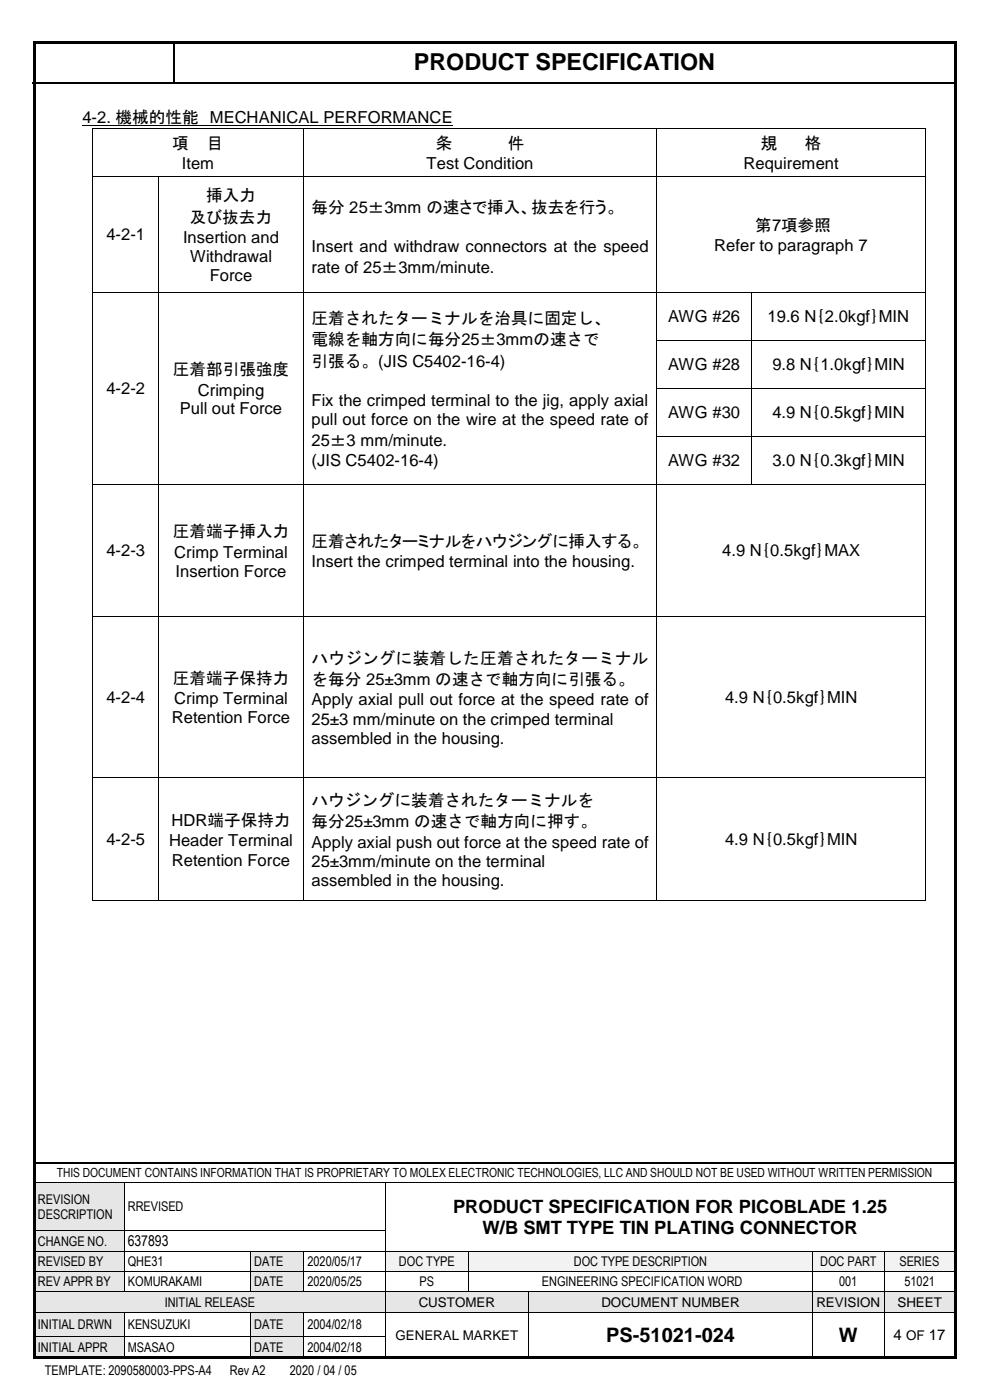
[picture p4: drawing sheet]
<svg xmlns="http://www.w3.org/2000/svg" width="210mm" height="297mm" viewBox="0 0 210 297" stroke-linecap="round" stroke-linejoin="round" font-family="sans-serif">
<defs><g id="words">
<text font-size="5" x="87.8" y="14.9">PRODUCT SPECIFICATION</text>
<g font-size="4.2">
<text x="128.6" y="284.7">PS-51021-024</text>
<text x="178" y="284.7">W</text>
</g>
<g font-size="3.9">
<text x="96.1" y="257.3">PRODUCT SPECIFICATION FOR PICOBLADE 1.25</text>
<text x="102.4" y="261.7">W/B SMT TYPE TIN PLATING CONNECTOR</text>
</g>
<g font-size="3.5">
<text x="17.5" y="26.2">4-2. 機械的性能 MECHANICAL PERFORMANCE</text>
<text x="36.5" y="31.6">項</text>
<text x="38.6" y="35.9">Item</text>
<text x="43.9" y="31.6">目</text>
<text x="90.5" y="35.9">Test Condition</text>
<text x="92.4" y="31.6">条</text>
<text x="107.7" y="31.6">件</text>
<text x="157.7" y="35.9">Requirement</text>
<text x="161.4" y="31.6">規</text>
<text x="170.8" y="31.6">格</text>
<text x="40.3" y="47.2">及び抜去力</text>
<text x="43.7" y="42.6">挿入力</text>
<text x="66.1" y="45.2">毎分 25±3mm の速さで挿入、抜去を行う。</text>
<text x="22.6" y="51">4-2-1</text>
<text x="38.8" y="51.5">Insertion and</text>
<text x="66.1" y="53.5">Insert and withdraw connectors at the speed</text>
<text x="151.5" y="53.3">Refer to paragraph 7</text>
<text x="160.2" y="49">第7項参照</text>
<text x="40.3" y="55.6">Withdrawal</text>
<text x="44.5" y="59.7">Force</text>
<text x="66.1" y="57.8">rate of 25±3mm/minute.</text>
<text x="66.1" y="68.7">圧着されたターミナルを治具に固定し、</text>
<text x="141.7" y="68.4">AWG #26</text>
<text x="162.8" y="68.4">19.6 N｛2.0kgf｝MIN</text>
<text x="66.1" y="73.2">電線を軸方向に毎分25±3mmの速さで</text>
<text x="66.1" y="77.8">引張る。(JIS C5402-16-4)</text>
<text x="22.6" y="83.6">4-2-2</text>
<text x="36.7" y="79.6">圧着部引張強度</text>
<text x="42" y="83.9">Crimping</text>
<text x="141.7" y="78.5">AWG #28</text>
<text x="163.9" y="78.5">9.8 N｛1.0kgf｝MIN</text>
<text x="38.1" y="87.9">Pull out Force</text>
<text x="66.1" y="86.2">Fix the crimped terminal to the jig, apply axial</text>
<text x="141.7" y="88.7">AWG #30</text>
<text x="163.9" y="88.7">4.9 N｛0.5kgf｝MIN</text>
<text x="66.1" y="90.2">pull out force on the wire at the speed rate of</text>
<text x="66.1" y="94.5">25±3 mm/minute.</text>
<text x="66.1" y="98.9">(JIS C5402-16-4)</text>
<text x="141.7" y="98.9">AWG #32</text>
<text x="163.9" y="98.9">3.0 N｛0.3kgf｝MIN</text>
<text x="22.6" y="118">4-2-3</text>
<text x="36.7" y="114">圧着端子挿入力</text>
<text x="37" y="118.3">Crimp Terminal</text>
<text x="66.1" y="116.1">圧着されたターミナルをハウジングに挿入する。</text>
<text x="153.2" y="118">4.9 N｛0.5kgf｝MAX</text>
<text x="37.3" y="122.4">Insertion Force</text>
<text x="66.1" y="120.3">Insert the crimped terminal into the housing.</text>
<text x="66.1" y="140.8">ハウジングに装着した圧着されたターミナル</text>
<text x="22.6" y="149.2">4-2-4</text>
<text x="36.7" y="145.1">圧着端子保持力</text>
<text x="37" y="149.4">Crimp Terminal</text>
<text x="66.1" y="145.4">を毎分 25±3mm の速さで軸方向に引張る。</text>
<text x="66.1" y="149.7">Apply axial pull out force at the speed rate of</text>
<text x="153.8" y="149.2">4.9 N｛0.5kgf｝MIN</text>
<text x="36.5" y="153.5">Retention Force</text>
<text x="66.1" y="153.7">25±3 mm/minute on the crimped terminal</text>
<text x="66.1" y="157.8">assembled in the housing.</text>
<text x="66.1" y="170.9">ハウジングに装着されたターミナルを</text>
<text x="22.6" y="179.3">4-2-5</text>
<text x="35.9" y="179.6">Header Terminal</text>
<text x="36.4" y="175.2">HDR端子保持力</text>
<text x="66.1" y="175.5">毎分25±3mm の速さで軸方向に押す。</text>
<text x="66.1" y="179.8">Apply axial push out force at the speed rate of</text>
<text x="153.8" y="179.3">4.9 N｛0.5kgf｝MIN</text>
<text x="36.5" y="183.6">Retention Force</text>
<text x="66.1" y="183.9">25±3mm/minute on the terminal</text>
<text x="66.1" y="187.9">assembled in the housing.</text>
</g>
<g font-size="3.2">
<text x="27.1" y="264.4">637893</text>
<text x="189.6" y="284.4">4 OF 17</text>
</g>
<g font-size="2.8">
<text x="8" y="255.3">REVISION</text>
<text x="27.1" y="257">RREVISED</text>
<text x="8" y="258.6">DESCRIPTION</text>
<text x="8" y="264.2">CHANGE NO.</text>
<text x="8" y="268.6">REVISED BY</text>
<text x="27.1" y="268.6">QHE31</text>
<text x="53.9" y="268.6">DATE</text>
<text x="65.2" y="268.6">2020/05/17</text>
<text x="84.6" y="268.6">DOC TYPE</text>
<text x="121.7" y="268.6">DOC TYPE DESCRIPTION</text>
<text x="174" y="268.6">DOC PART</text>
<text x="190.8" y="268.6">SERIES</text>
<text x="8" y="272.9">REV APPR BY</text>
<text x="27.1" y="272.9">KOMURAKAMI</text>
<text x="53.9" y="272.9">DATE</text>
<text x="65.2" y="272.9">2020/05/25</text>
<text x="89" y="272.9">PS</text>
<text x="114.9" y="272.9">ENGINEERING SPECIFICATION WORD</text>
<text x="178" y="272.9">001</text>
<text x="191.8" y="272.9">51021</text>
<text x="8" y="281.9">INITIAL DRWN</text>
<text x="27.1" y="281.9">KENSUZUKI</text>
<text x="34.9" y="277.2">INITIAL RELEASE</text>
<text x="53.9" y="281.9">DATE</text>
<text x="65.2" y="281.9">2004/02/18</text>
<text x="88.8" y="277.2">CUSTOMER</text>
<text x="127.6" y="277.2">DOCUMENT NUMBER</text>
<text x="173.2" y="277.2">REVISION</text>
<text x="190.4" y="277.2">SHEET</text>
<text x="8" y="286.7">INITIAL APPR</text>
<text x="27.1" y="286.7">MSASAO</text>
<text x="53.9" y="286.7">DATE</text>
<text x="65.2" y="286.7">2004/02/18</text>
<text x="83.9" y="284.2">GENERAL MARKET</text>
<text x="9.5" y="291.8">TEMPLATE: 2090580003-PPS-A4</text>
<text x="48.8" y="291.8">Rev A2</text>
<text x="61.5" y="291.8">2020 / 04 / 05</text>
</g>
<text font-size="2.7" x="12" y="249.8">THIS DOCUMENT CONTAINS INFORMATION THAT IS PROPRIETARY TO MOLEX ELECTRONIC TECHNOLOGIES, LLC AND SHOULD NOT BE USED WITHOUT WRITTEN PERMISSION</text>
</g></defs>
<g fill="#000">
<path d="M36.7 8.9h.3v.2h-.3z" fill-rule="evenodd"/>
<path d="M36.7 17.4h.3v.3h-.3z" fill-rule="evenodd"/>
</g>
<path d="M6.9 17.6h29.8M36.9 9.1v8.3M37 17.6h165.8M7.3 246.7h195.3" fill="none" stroke="#000" stroke-width=".34"/>
<g fill="#e6e6e6">
<path d="M7.3 251h19v10h-19z" fill-rule="evenodd"/>
<path d="M8 252.8h17.6v3.2h-17.6z" fill-rule="evenodd"/>
<path d="M8 256h17.6v3.2h-17.6z" fill-rule="evenodd"/>
</g>
<path d="M7.3 250.9h19M26.4 251v10M26.5 250.9h55.2M81.8 251v10M81.9 250.9h120.7" fill="none" stroke="#000" stroke-width=".21"/>
<g fill="#000">
<path d="M26.3 250.9h.2v.1h-.2z" fill-rule="evenodd"/>
<path d="M81.7 250.9h.2v.1h-.2z" fill-rule="evenodd"/>
</g>
<g fill="#e6e6e6">
<path d="M7.3 261.2h19v4.1h-19z" fill-rule="evenodd"/>
<path d="M8 261.7h17.6v3.2h-17.6z" fill-rule="evenodd"/>
</g>
<path d="M7.3 261.1h19M26.4 261.2v4.1M26.5 261.1h55.2M81.8 261.2v4.1" fill="none" stroke="#000" stroke-width=".21"/>
<g fill="#000">
<path d="M26.3 261h.2v.2h-.2z" fill-rule="evenodd"/>
<path d="M81.7 261h.2v.2h-.2z" fill-rule="evenodd"/>
</g>
<g fill="#e6e6e6">
<path d="M7.3 265.5h19v4.2h-19z" fill-rule="evenodd"/>
<path d="M8 266h17.6v3.2h-17.6z" fill-rule="evenodd"/>
</g>
<g fill="#fff">
<path d="M26.5 265.5h26.6v4.2h-26.6z" fill-rule="evenodd"/>
<path d="M27.1 266h25.3v3.2h-25.3z" fill-rule="evenodd"/>
</g>
<g fill="#e6e6e6">
<path d="M53.3 265.5h11.1v4.2h-11.1z" fill-rule="evenodd"/>
<path d="M53.9 266h9.8v3.2h-9.8z" fill-rule="evenodd"/>
</g>
<g fill="#f2f2f2">
<path d="M81.8 265.5h17.5v4.2h-17.5z" fill-rule="evenodd"/>
<path d="M82.5 266h16.2v3.2h-16.2z" fill-rule="evenodd"/>
<path d="M99.5 265.5h72.8v4.2h-72.8z" fill-rule="evenodd"/>
<path d="M100.1 266h71.6v3.2h-71.6z" fill-rule="evenodd"/>
<path d="M172.5 265.5h14.9v4.2h-14.9z" fill-rule="evenodd"/>
<path d="M173.2 266h13.6v3.2h-13.6z" fill-rule="evenodd"/>
<path d="M187.6 265.5h15v4.2h-15z" fill-rule="evenodd"/>
<path d="M188.3 266h13.5v3.2h-13.5z" fill-rule="evenodd"/>
</g>
<g fill="none" stroke="#000" stroke-width=".21">
<path d="M7.3 265.4h19M26.4 265.5v4.2M26.5 265.4h26.6M53.2 265.5v4.2M53.3 265.4h11.1M64.5 265.5v4.2M64.6 265.4h17.1M81.8 265.5v4.2M81.9 265.4h17.4M99.4 265.5v4.2M99.5 265.4h72.9M172.5 265.5v4.2"/>
<path d="M172.5 265.4h14.9M187.5 265.5v4.2M187.6 265.4h15.1"/>
</g>
<g fill="#000">
<path d="M26.3 265.3h.2v.2h-.2z" fill-rule="evenodd"/>
<path d="M53.1 265.3h.2v.2h-.2z" fill-rule="evenodd"/>
<path d="M64.4 265.3h.2v.2h-.2z" fill-rule="evenodd"/>
<path d="M81.7 265.3h.2v.2h-.2z" fill-rule="evenodd"/>
<path d="M99.3 265.3h.2v.2h-.2z" fill-rule="evenodd"/>
<path d="M172.4 265.3h.1v.2h-.1z" fill-rule="evenodd"/>
<path d="M187.4 265.3h.2v.2h-.2z" fill-rule="evenodd"/>
</g>
<g fill="#e6e6e6">
<path d="M7.3 269.8h19v4.2h-19z" fill-rule="evenodd"/>
<path d="M8 270.3h17.6v3.2h-17.6z" fill-rule="evenodd"/>
</g>
<g fill="#fff">
<path d="M26.5 269.8h26.6v4.2h-26.6z" fill-rule="evenodd"/>
<path d="M27.1 270.3h25.3v3.2h-25.3z" fill-rule="evenodd"/>
</g>
<g fill="#e6e6e6">
<path d="M53.3 269.8h11.1v4.2h-11.1z" fill-rule="evenodd"/>
<path d="M53.9 270.3h9.8v3.2h-9.8z" fill-rule="evenodd"/>
</g>
<g fill="#fff">
<path d="M64.6 269.8h17.1v4.2h-17.1z" fill-rule="evenodd"/>
<path d="M65.2 270.3h15.8v3.2h-15.8z" fill-rule="evenodd"/>
</g>
<g fill="none" stroke="#000" stroke-width=".21">
<path d="M7.3 269.7h19M26.4 269.8v4.2M26.5 269.7h26.6M53.2 269.8v4.2M53.3 269.7h11.1M64.5 269.8v4.2M64.6 269.7h17.1M81.8 269.8v4.2M81.9 269.7h17.4M99.4 269.8v4.2M99.5 269.7h72.9M172.5 269.8v4.2"/>
<path d="M172.5 269.7h14.9M187.5 269.8v4.2M187.6 269.7h15.1"/>
</g>
<g fill="#000">
<path d="M26.3 269.7h.2v.1h-.2z" fill-rule="evenodd"/>
<path d="M53.1 269.7h.2v.1h-.2z" fill-rule="evenodd"/>
<path d="M64.4 269.7h.2v.1h-.2z" fill-rule="evenodd"/>
<path d="M81.7 269.7h.2v.1h-.2z" fill-rule="evenodd"/>
<path d="M99.3 269.7h.2v.1h-.2z" fill-rule="evenodd"/>
<path d="M172.4 269.7h.1v.1h-.1z" fill-rule="evenodd"/>
<path d="M187.4 269.7h.2v.1h-.2z" fill-rule="evenodd"/>
</g>
<g fill="#e6e6e6">
<path d="M7.3 274.1h74.4v4.2h-74.4z" fill-rule="evenodd"/>
<path d="M8 274.6h73v3.2h-73z" fill-rule="evenodd"/>
<path d="M81.8 274.1h30.2v4.2h-30.2z" fill-rule="evenodd"/>
<path d="M82.5 274.6h28.9v3.3h-28.9z" fill-rule="evenodd"/>
<path d="M112.2 274.1h60.1v4.2h-60.1z" fill-rule="evenodd"/>
<path d="M112.8 274.6h58.9v3.3h-58.9z" fill-rule="evenodd"/>
<path d="M172.5 274.1h14.9v4.2h-14.9z" fill-rule="evenodd"/>
<path d="M173.2 274.6h13.6v3.3h-13.6z" fill-rule="evenodd"/>
<path d="M187.6 274.1h15v4.2h-15z" fill-rule="evenodd"/>
<path d="M188.3 274.6h13.5v3.3h-13.5z" fill-rule="evenodd"/>
</g>
<g fill="none" stroke="#000" stroke-width=".21">
<path d="M7.3 274.1h19M26.5 274.1h26.6M53.3 274.1h11.1M64.6 274.1h17.1M81.8 274.1v4.2M81.9 274.1h17.4M99.5 274.1h12.5M112.1 274.1v4.2M112.2 274.1h60.2M172.5 274.1v4.2M172.5 274.1h14.9M187.5 274.1v4.2"/>
<path d="M187.6 274.1h15.1"/>
</g>
<g fill="#000">
<path d="M26.3 274h.2v.1h-.2z" fill-rule="evenodd"/>
<path d="M53.1 274h.2v.1h-.2z" fill-rule="evenodd"/>
<path d="M64.4 274h.2v.1h-.2z" fill-rule="evenodd"/>
<path d="M81.7 274h.2v.1h-.2z" fill-rule="evenodd"/>
<path d="M99.3 274h.2v.1h-.2z" fill-rule="evenodd"/>
<path d="M112 274h.2v.1h-.2z" fill-rule="evenodd"/>
<path d="M172.4 274h.1v.1h-.1z" fill-rule="evenodd"/>
<path d="M187.4 274h.2v.1h-.2z" fill-rule="evenodd"/>
</g>
<g fill="#e6e6e6">
<path d="M7.3 278.5h19v4.9h-19z" fill-rule="evenodd"/>
<path d="M8 279.3h17.6v3.2h-17.6z" fill-rule="evenodd"/>
<path d="M53.3 278.5h11.1v4.9h-11.1z" fill-rule="evenodd"/>
<path d="M53.9 279.3h9.8v3.2h-9.8z" fill-rule="evenodd"/>
</g>
<g fill="#fff">
<path d="M112.2 278.5h60.1v9.5h-60.1z" fill-rule="evenodd"/>
<path d="M112.8 280.8h58.9v4.9h-58.9z" fill-rule="evenodd"/>
<path d="M172.5 278.5h14.9v9.5h-14.9z" fill-rule="evenodd"/>
<path d="M173.2 280.8h13.6v4.9h-13.6z" fill-rule="evenodd"/>
<path d="M187.6 278.5h15v9.5h-15z" fill-rule="evenodd"/>
<path d="M188.3 281.4h13.5v3.6h-13.5z" fill-rule="evenodd"/>
</g>
<g fill="none" stroke="#000" stroke-width=".21">
<path d="M7.3 278.4h19M26.4 278.5v4.9M26.5 278.4h26.6M53.2 278.5v4.9M53.3 278.4h11.1M64.5 278.5v4.9M64.6 278.4h17.1M81.8 278.5v4.9M81.9 278.4h30.1M112.1 278.5v4.9M112.2 278.4h60.2M172.5 278.5v4.9"/>
<path d="M172.5 278.4h14.9M187.5 278.5v4.9M187.6 278.4h15.1"/>
</g>
<g fill="#000">
<path d="M26.3 278.3h.2v.2h-.2z" fill-rule="evenodd"/>
<path d="M53.1 278.3h.2v.2h-.2z" fill-rule="evenodd"/>
<path d="M64.4 278.3h.2v.2h-.2z" fill-rule="evenodd"/>
<path d="M81.7 278.3h.2v.2h-.2z" fill-rule="evenodd"/>
<path d="M112 278.3h.2v.2h-.2z" fill-rule="evenodd"/>
<path d="M172.4 278.3h.1v.2h-.1z" fill-rule="evenodd"/>
<path d="M187.4 278.3h.2v.2h-.2z" fill-rule="evenodd"/>
</g>
<g fill="#e6e6e6">
<path d="M7.3 283.5h19v4.5h-19z" fill-rule="evenodd"/>
<path d="M8 284.1h17.6v3.3h-17.6z" fill-rule="evenodd"/>
<path d="M53.3 283.5h11.1v4.5h-11.1z" fill-rule="evenodd"/>
<path d="M53.9 284.1h9.8v3.3h-9.8z" fill-rule="evenodd"/>
</g>
<g fill="none" stroke="#000" stroke-width=".21">
<path d="M17.5 26.7h78.6M19.6 27.3v10.1M19.6 37.6v24.3M19.7 27.3h44.5M19.7 37.5h13.9M33.7 37.6v24.3M33.8 37.5h30.4M64.3 27.3v10.1M64.3 37.6v24.3M64.4 27.3h74.9M64.4 37.5h74.9M139.3 27.3v10.1"/>
<path d="M139.3 37.6v24.3M139.4 27.3h56.8M139.4 37.5h56.8M196.3 27.3v10.1M196.3 37.6v24.3M19.6 62.1v10M19.6 72.3v10M19.7 62h13.9M33.7 62.1v10M33.7 72.3v10M33.8 62h30.4M64.3 62.1v10"/>
<path d="M64.3 72.3v10M64.4 62h74.9M139.3 62.1v10M139.3 72.3v10M139.4 62h19.9M139.4 72.2h19.9M159.4 62.1v10M159.4 72.3v10M159.5 62h36.7M159.5 72.2h36.7M196.3 62.1v10M196.3 72.3v10"/>
<path d="M19.6 82.4v10.1M19.6 92.6v10M33.7 82.4v10.1M33.7 92.6v10M64.3 82.4v10.1M64.3 92.6v10M139.3 82.4v10.1M139.3 92.6v10M139.4 82.3h19.9M139.4 92.5h19.9M159.4 82.4v10.1M159.4 92.6v10"/>
<path d="M159.5 82.3h36.7M159.5 92.5h36.7M196.3 82.4v10.1M196.3 92.6v10M19.6 102.8v27.9M19.7 102.7h13.9M33.7 102.8v27.9M33.8 102.7h30.4M64.3 102.8v27.9M64.4 102.7h74.9M139.3 102.8v27.9M139.4 102.7h19.9"/>
<path d="M159.5 102.7h36.7M196.3 102.8v27.9M19.6 130.9v34M19.7 130.8h13.9M33.7 130.9v34M33.8 130.8h30.4M64.3 130.9v34M64.4 130.8h74.9M139.3 130.9v34M139.4 130.8h56.8M196.3 130.9v34M19.6 165v26"/>
<path d="M19.7 165h13.9M33.7 165v26M33.8 165h30.4M64.3 165v26M64.4 165h74.9M139.3 165v26M139.4 165h56.8M196.3 165v26M19.7 191.1h13.9M33.8 191.1h30.4M64.4 191.1h74.9M139.4 191.1h56.8"/>
<path d="M7.3 283.5h19M26.4 283.5v4.5M26.5 283.5h26.6M53.2 283.5v4.5M53.3 283.5h11.1M64.5 283.5v4.5M64.6 283.5h17.1M81.8 283.5v4.5M112.1 283.5v4.5M172.5 283.5v4.5M187.5 283.5v4.5"/>
</g>
<g fill="#000">
<path d="M7 8.8h.5v.5h-.5z" fill-rule="evenodd"/>
<path d="M7 8.8h.5v.5h-.5z" fill-rule="evenodd"/>
<path d="M7.5 8.8h195v.5h-195z" fill-rule="evenodd"/>
<path d="M202.5 8.8h.5v.5h-.5z" fill-rule="evenodd"/>
<path d="M202.5 8.8h.5v.5h-.5z" fill-rule="evenodd"/>
<path d="M19.5 27.2h.2v.1h-.2z" fill-rule="evenodd"/>
<path d="M19.5 27.2h.2v.1h-.2z" fill-rule="evenodd"/>
<path d="M19.5 37.4h.2v.2h-.2z" fill-rule="evenodd"/>
<path d="M33.6 37.4h.2v.2h-.2z" fill-rule="evenodd"/>
<path d="M64.2 27.2h.2v.1h-.2z" fill-rule="evenodd"/>
<path d="M64.2 37.4h.2v.2h-.2z" fill-rule="evenodd"/>
<path d="M139.3 27.2h.1v.1h-.1z" fill-rule="evenodd"/>
<path d="M139.3 37.4h.1v.2h-.1z" fill-rule="evenodd"/>
<path d="M196.2 27.2h.2v.1h-.2z" fill-rule="evenodd"/>
<path d="M196.2 27.2h.2v.1h-.2z" fill-rule="evenodd"/>
<path d="M196.2 37.4h.2v.2h-.2z" fill-rule="evenodd"/>
<path d="M19.5 61.9h.2v.2h-.2z" fill-rule="evenodd"/>
<path d="M19.5 72.1h.2v.2h-.2z" fill-rule="evenodd"/>
<path d="M33.6 61.9h.2v.2h-.2z" fill-rule="evenodd"/>
<path d="M33.6 72.1h.2v.2h-.2z" fill-rule="evenodd"/>
<path d="M64.2 61.9h.2v.2h-.2z" fill-rule="evenodd"/>
<path d="M64.2 72.1h.2v.2h-.2z" fill-rule="evenodd"/>
<path d="M139.3 61.9h.1v.2h-.1z" fill-rule="evenodd"/>
<path d="M139.3 72.1h.1v.2h-.1z" fill-rule="evenodd"/>
<path d="M159.3 61.9h.2v.2h-.2z" fill-rule="evenodd"/>
<path d="M159.3 72.1h.2v.2h-.2z" fill-rule="evenodd"/>
<path d="M196.2 61.9h.2v.2h-.2z" fill-rule="evenodd"/>
<path d="M196.2 72.1h.2v.2h-.2z" fill-rule="evenodd"/>
<path d="M19.5 82.3h.2v.1h-.2z" fill-rule="evenodd"/>
<path d="M19.5 92.5h.2v.1h-.2z" fill-rule="evenodd"/>
<path d="M33.6 82.3h.2v.1h-.2z" fill-rule="evenodd"/>
<path d="M33.6 92.5h.2v.1h-.2z" fill-rule="evenodd"/>
<path d="M64.2 82.3h.2v.1h-.2z" fill-rule="evenodd"/>
<path d="M64.2 92.5h.2v.1h-.2z" fill-rule="evenodd"/>
<path d="M139.3 82.3h.1v.1h-.1z" fill-rule="evenodd"/>
<path d="M139.3 92.5h.1v.1h-.1z" fill-rule="evenodd"/>
<path d="M159.3 82.3h.2v.1h-.2z" fill-rule="evenodd"/>
<path d="M159.3 92.5h.2v.1h-.2z" fill-rule="evenodd"/>
<path d="M196.2 82.3h.2v.1h-.2z" fill-rule="evenodd"/>
<path d="M196.2 92.5h.2v.1h-.2z" fill-rule="evenodd"/>
<path d="M19.5 102.6h.2v.2h-.2z" fill-rule="evenodd"/>
<path d="M33.6 102.6h.2v.2h-.2z" fill-rule="evenodd"/>
<path d="M64.2 102.6h.2v.2h-.2z" fill-rule="evenodd"/>
<path d="M139.3 102.6h.1v.2h-.1z" fill-rule="evenodd"/>
<path d="M159.3 102.6h.2v.2h-.2z" fill-rule="evenodd"/>
<path d="M196.2 102.6h.2v.2h-.2z" fill-rule="evenodd"/>
<path d="M19.5 130.7h.2v.2h-.2z" fill-rule="evenodd"/>
<path d="M33.6 130.7h.2v.2h-.2z" fill-rule="evenodd"/>
<path d="M64.2 130.7h.2v.2h-.2z" fill-rule="evenodd"/>
<path d="M139.3 130.7h.1v.2h-.1z" fill-rule="evenodd"/>
<path d="M196.2 130.7h.2v.2h-.2z" fill-rule="evenodd"/>
<path d="M19.5 164.9h.2v.1h-.2z" fill-rule="evenodd"/>
<path d="M33.6 164.9h.2v.1h-.2z" fill-rule="evenodd"/>
<path d="M64.2 164.9h.2v.1h-.2z" fill-rule="evenodd"/>
<path d="M139.3 164.9h.1v.1h-.1z" fill-rule="evenodd"/>
<path d="M196.2 164.9h.2v.1h-.2z" fill-rule="evenodd"/>
<path d="M19.5 191h.2v.2h-.2z" fill-rule="evenodd"/>
<path d="M19.5 191h.2v.2h-.2z" fill-rule="evenodd"/>
<path d="M33.6 191h.2v.2h-.2z" fill-rule="evenodd"/>
<path d="M64.2 191h.2v.2h-.2z" fill-rule="evenodd"/>
<path d="M139.3 191h.1v.2h-.1z" fill-rule="evenodd"/>
<path d="M196.2 191h.2v.2h-.2z" fill-rule="evenodd"/>
<path d="M196.2 191h.2v.2h-.2z" fill-rule="evenodd"/>
<path d="M7 9.3h.5v278.4h-.5z" fill-rule="evenodd"/>
<path d="M7 287.7h.5v.5h-.5z" fill-rule="evenodd"/>
<path d="M7 287.7h.5v.5h-.5z" fill-rule="evenodd"/>
<path d="M7.5 287.7h195v.5h-195z" fill-rule="evenodd"/>
<path d="M26.3 283.4h.2v.1h-.2z" fill-rule="evenodd"/>
<path d="M53.1 283.4h.2v.1h-.2z" fill-rule="evenodd"/>
<path d="M64.4 283.4h.2v.1h-.2z" fill-rule="evenodd"/>
<path d="M81.7 283.4h.2v.1h-.2z" fill-rule="evenodd"/>
<path d="M112 283.4h.2v.1h-.2z" fill-rule="evenodd"/>
<path d="M172.4 283.4h.1v.1h-.1z" fill-rule="evenodd"/>
<path d="M187.4 283.4h.2v.1h-.2z" fill-rule="evenodd"/>
<path d="M202.5 9.3h.5v278.4h-.5z" fill-rule="evenodd"/>
<path d="M202.5 287.7h.5v.5h-.5z" fill-rule="evenodd"/>
<path d="M202.5 287.7h.5v.5h-.5z" fill-rule="evenodd"/>
</g>
<use href="#words"/>
</svg>
